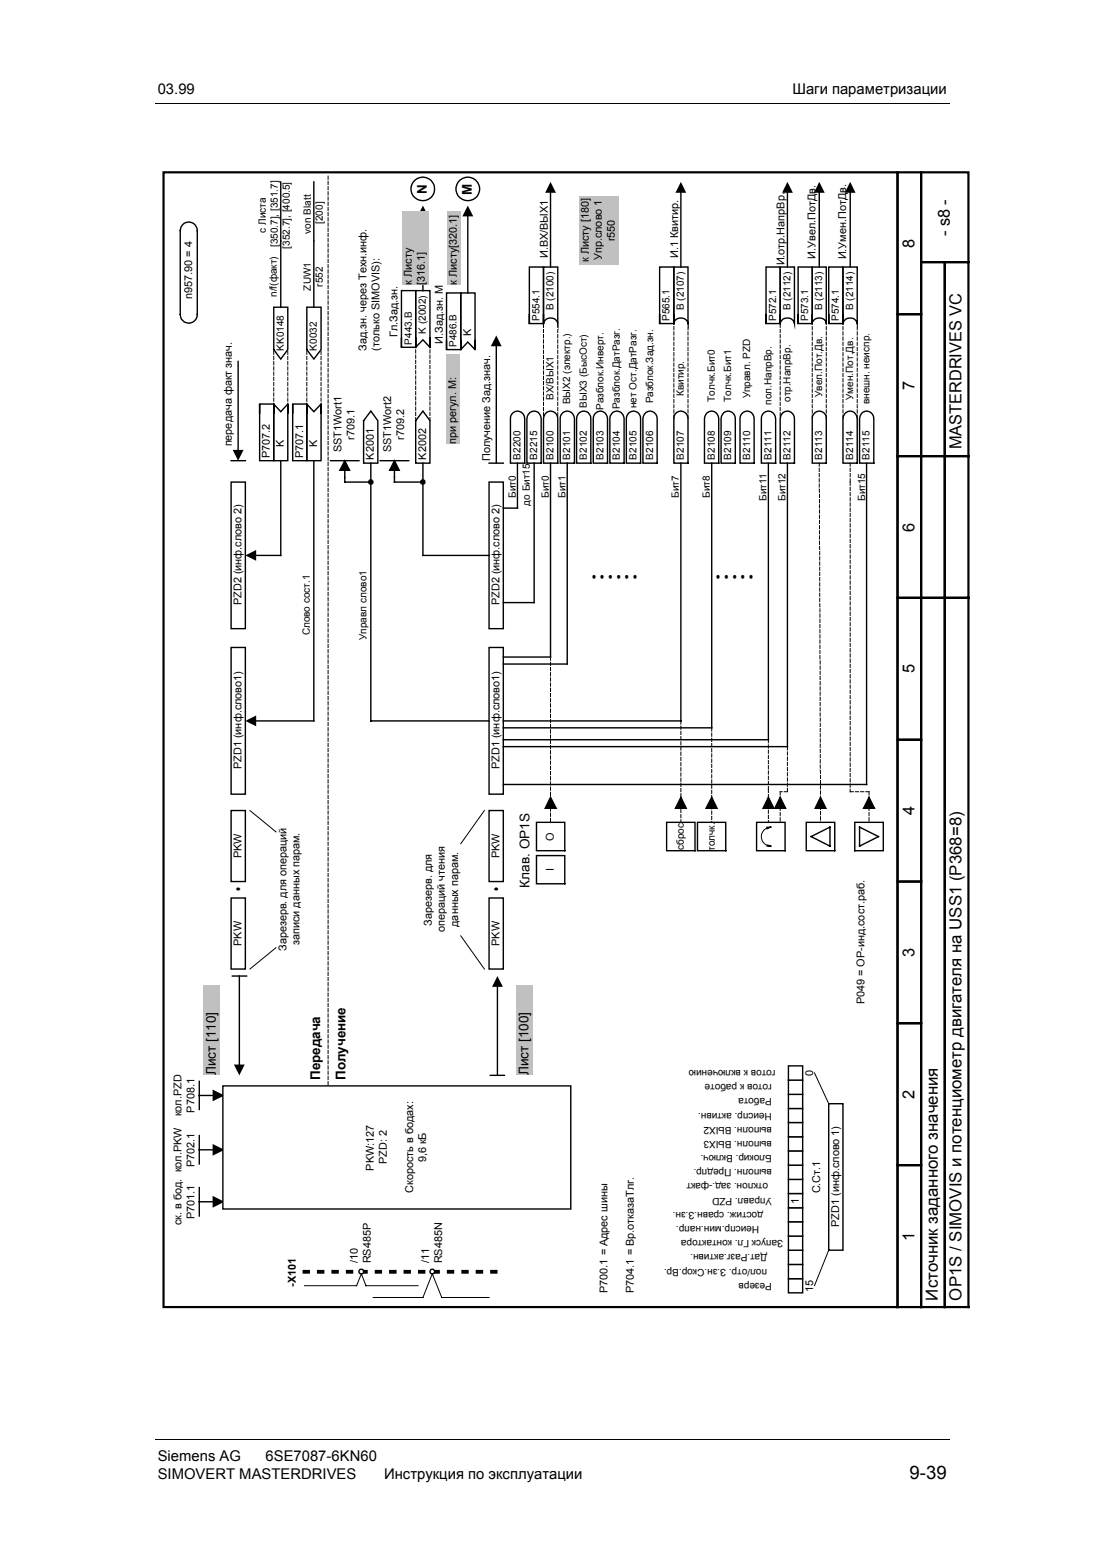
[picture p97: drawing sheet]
<svg xmlns="http://www.w3.org/2000/svg" width="210mm" height="297mm" viewBox="0 0 210 297" stroke-linecap="round" stroke-linejoin="round" font-family="sans-serif">
<defs><g id="words">
<text font-size="3.5" x="172.9" y="281.3">9-39</text>
<g font-size="3.2">
<text x="173.8" y="47.2" transform="rotate(-90 173.8 47.2)">8</text>
<text x="180.6" y="45" transform="rotate(-90 180.6 45)">- s8 -</text>
<text x="173.8" y="74.1" transform="rotate(-90 173.8 74.1)">7</text>
<text x="182.8" y="85.5" transform="rotate(-90 182.8 85.5)">MASTERDRIVES VC</text>
<text x="173.8" y="101.1" transform="rotate(-90 173.8 101.1)">6</text>
<text x="173.8" y="128.1" transform="rotate(-90 173.8 128.1)">5</text>
<text x="173.8" y="155" transform="rotate(-90 173.8 155)">4</text>
<text x="173.8" y="182" transform="rotate(-90 173.8 182)">3</text>
<text x="173.8" y="209" transform="rotate(-90 173.8 209)">2</text>
<text x="173.8" y="236" transform="rotate(-90 173.8 236)">1</text>
<text x="178.3" y="247.3" transform="rotate(-90 178.3 247.3)">Источник заданного значения</text>
<text x="182.8" y="247.3" transform="rotate(-90 182.8 247.3)">OP1S / SIMOVIS и потенциометр двигателя на USS1 (P368=8)</text>
</g>
<g font-size="2.8">
<text x="30" y="17.8">03.99</text>
<text x="150.7" y="17.8">Шаги параметризации</text>
<text x="30" y="277.8">Siemens AG</text>
<text x="30" y="281.3">SIMOVERT MASTERDRIVES</text>
<text x="50.5" y="277.8">6SE7087-6KN60</text>
<text x="73" y="281.3">Инструкция по эксплуатации</text>
</g>
<g font-size="2.5">
<text x="81.2" y="36.9" transform="rotate(-90 81.2 36.9)">N</text>
<text x="89.7" y="37" transform="rotate(-90 89.7 37)">M</text>
<text x="100.7" y="168.8" transform="rotate(-90 100.7 168.8)">Клав. OP1S</text>
<text x="41" y="204.5" transform="rotate(-90 41 204.5)">Лист [110]</text>
<text x="60.9" y="205.4" transform="rotate(-90 60.9 205.4)">Передача</text>
<text x="65.7" y="205.4" transform="rotate(-90 65.7 205.4)">Получение</text>
<text x="100.5" y="204.5" transform="rotate(-90 100.5 204.5)">Лист [100]</text>
</g>
<g font-size="2.1">
<text x="116.9" y="45.9" transform="rotate(-90 116.9 45.9)">r550</text>
<text x="104.2" y="49.1" transform="rotate(-90 104.2 49.1)">И.ВХ/ВЫХ1</text>
<text x="112" y="49.8" transform="rotate(-90 112 49.8)">к Листу [180]</text>
<text x="114.4" y="49.5" transform="rotate(-90 114.4 49.5)">Упр.слово 1</text>
<text x="128.9" y="49.1" transform="rotate(-90 128.9 49.1)">И.1 Квитир.</text>
<text x="149.2" y="50.5" transform="rotate(-90 149.2 50.5)">И.отр.НапрВр.</text>
<text x="155" y="49.2" transform="rotate(-90 155 49.2)">И.Увел.ПотДв.</text>
<text x="160.9" y="49.3" transform="rotate(-90 160.9 49.3)">И.Умен.ПотДв.</text>
<text x="36.5" y="56.8" transform="rotate(-90 36.5 56.8)">n957.90 = 4</text>
<text x="78.3" y="54.1" transform="rotate(-90 78.3 54.1)">к Листу</text>
<text x="80.8" y="54.1" transform="rotate(-90 80.8 54.1)">[316.1]</text>
<text x="86.8" y="54.1" transform="rotate(-90 86.8 54.1)">к Листу[320.1]</text>
<text x="75.6" y="64.1" transform="rotate(-90 75.6 64.1)">Гл.Зад.зн.</text>
<text x="84.2" y="65.3" transform="rotate(-90 84.2 65.3)">И.Зад.зн. M</text>
<text x="89.6" y="63.9" transform="rotate(-90 89.6 63.9)">K</text>
<text x="69.7" y="66.7" transform="rotate(-90 69.7 66.7)">Зад.зн. через Техн.инф.</text>
<text x="72.1" y="66.7" transform="rotate(-90 72.1 66.7)">(только SIMOVIS):</text>
<text x="67.4" y="83.6" transform="rotate(-90 67.4 83.6)">r709.1</text>
<text x="76.9" y="83.6" transform="rotate(-90 76.9 83.6)">r709.2</text>
<text x="44.1" y="84.9" transform="rotate(-90 44.1 84.9)">передача факт знач.</text>
<text x="51.3" y="87.1" transform="rotate(-90 51.3 87.1)">P707.2</text>
<text x="54" y="85.1" transform="rotate(-90 54 85.1)">K</text>
<text x="57.6" y="87.1" transform="rotate(-90 57.6 87.1)">P707.1</text>
<text x="60.3" y="85.1" transform="rotate(-90 60.3 85.1)">K</text>
<text x="64.9" y="86" transform="rotate(-90 64.9 86)">SST1Wort1</text>
<text x="71.1" y="87.4" transform="rotate(-90 71.1 87.4)">K2001</text>
<text x="74.4" y="86" transform="rotate(-90 74.4 86)">SST1Wort2</text>
<text x="81" y="87.4" transform="rotate(-90 81 87.4)">K2002</text>
<text x="86.8" y="84.5" transform="rotate(-90 86.8 84.5)">при регул. M:</text>
<text x="93.2" y="87.7" transform="rotate(-90 93.2 87.7)">Получение Зад.знач.</text>
<text x="112.6" y="110.4">• • • • • •</text>
<text x="136.2" y="110.4">• • • • •</text>
<text x="45.9" y="115.1" transform="rotate(-90 45.9 115.1)">PZD2 (инф.слово 2)</text>
<text x="95" y="115.1" transform="rotate(-90 95 115.1)">PZD2 (инф.слово 2)</text>
<text x="45.9" y="146.3" transform="rotate(-90 45.9 146.3)">PZD1 (инф.слово1)</text>
<text x="95" y="146.3" transform="rotate(-90 95 146.3)">PZD1 (инф.слово1)</text>
<text x="105.3" y="159.9" transform="rotate(-90 105.3 159.9)">O</text>
<text x="45.9" y="163.2" transform="rotate(-90 45.9 163.2)">PKW</text>
<text x="95" y="163.2" transform="rotate(-90 95 163.2)">PKW</text>
<text x="105.3" y="165.7" transform="rotate(-90 105.3 165.7)">I</text>
<text x="45.9" y="169.5" transform="rotate(-90 45.9 169.5)">•</text>
<text x="95" y="169.5" transform="rotate(-90 95 169.5)">•</text>
<text x="45.9" y="179.9" transform="rotate(-90 45.9 179.9)">PKW</text>
<text x="56.9" y="179.7" transform="rotate(-90 56.9 179.7)">записи данных парам.</text>
<text x="82.1" y="176.1" transform="rotate(-90 82.1 176.1)">Зарезерв. для</text>
<text x="84.6" y="177.2" transform="rotate(-90 84.6 177.2)">операций чтения</text>
<text x="87.1" y="176.3" transform="rotate(-90 87.1 176.3)">данных парам.</text>
<text x="95" y="179.9" transform="rotate(-90 95 179.9)">PKW</text>
<text x="54.5" y="180.8" transform="rotate(-90 54.5 180.8)">Зарезерв. для операций</text>
<text x="164.4" y="191" transform="rotate(-90 164.4 191)">P049 = OP-инд.сост.раб.</text>
<text x="154.6" y="204.6" transform="rotate(-90 154.6 204.6)">0</text>
<text x="34.5" y="212.3" transform="rotate(-90 34.5 212.3)">кол.PZD</text>
<text x="37" y="211.6" transform="rotate(-90 37 211.6)">P708.1</text>
<text x="37" y="221.9" transform="rotate(-90 37 221.9)">P702.1</text>
<text x="73.6" y="221.4" transform="rotate(-90 73.6 221.4)">PZD: 2</text>
<text x="81" y="221" transform="rotate(-90 81 221)">9,6 кБ</text>
<text x="71.1" y="222.6" transform="rotate(-90 71.1 222.6)">PKW:127</text>
<text x="78.5" y="226.9" transform="rotate(-90 78.5 226.9)">Скорость в бодах:</text>
<text x="155.9" y="226.9" transform="rotate(-90 155.9 226.9)">С.Ст.1</text>
<text x="34.5" y="233" transform="rotate(-90 34.5 233)">ск. в бод. кол.PKW</text>
<text x="37" y="231.8" transform="rotate(-90 37 231.8)">P701.1</text>
<text x="151.9" y="228.9" transform="rotate(-90 151.9 228.9)">1</text>
<text x="159.6" y="233.3" transform="rotate(-90 159.6 233.3)">PZD1 (инф.слово 1)</text>
<text x="56.2" y="244.7" transform="rotate(-90 56.2 244.7)">-X101</text>
<text x="68.1" y="240.3" transform="rotate(-90 68.1 240.3)">/10</text>
<text x="70.5" y="240.3" transform="rotate(-90 70.5 240.3)">RS485P</text>
<text x="81.6" y="240.3" transform="rotate(-90 81.6 240.3)">/11</text>
<text x="84.1" y="240.3" transform="rotate(-90 84.1 240.3)">RS485N</text>
<text x="115.5" y="245.9" transform="rotate(-90 115.5 245.9)">P700.1 = Адрес шины</text>
<text x="120.5" y="245.9" transform="rotate(-90 120.5 245.9)">P704.1 = Вр.отказаТлг.</text>
<text x="154.6" y="245.7" transform="rotate(-90 154.6 245.7)">15</text>
</g>
<g font-size="1.9">
<text x="50.5" y="44.2" transform="rotate(-90 50.5 44.2)">с Листа</text>
<text x="52.8" y="47" transform="rotate(-90 52.8 47)">[350.7], [351.7]</text>
<text x="55.1" y="47.3" transform="rotate(-90 55.1 47.3)">[352.7], [400.5]</text>
<text x="59.1" y="44.4" transform="rotate(-90 59.1 44.4)">von Blatt</text>
<text x="61.4" y="42.6" transform="rotate(-90 61.4 42.6)">[200]</text>
<text x="52.6" y="56.5" transform="rotate(-90 52.6 56.5)">n/f(факт)</text>
<text x="59.1" y="55.3" transform="rotate(-90 59.1 55.3)">ZUW1</text>
<text x="61.4" y="54.5" transform="rotate(-90 61.4 54.5)">r552</text>
<text x="105.2" y="59" transform="rotate(-90 105.2 59)">B (2100)</text>
<text x="130" y="59" transform="rotate(-90 130 59)">B (2107)</text>
<text x="150.3" y="59" transform="rotate(-90 150.3 59)">B (2112)</text>
<text x="156.3" y="59" transform="rotate(-90 156.3 59)">B (2113)</text>
<text x="162.2" y="59" transform="rotate(-90 162.2 59)">B (2114)</text>
<text x="78.3" y="65.5" transform="rotate(-90 78.3 65.5)">P443.B</text>
<text x="81" y="63.5" transform="rotate(-90 81 63.5)">K (2002)</text>
<text x="86.8" y="66" transform="rotate(-90 86.8 66)">P486.B</text>
<text x="102.6" y="61" transform="rotate(-90 102.6 61)">P554.1</text>
<text x="127.3" y="61" transform="rotate(-90 127.3 61)">P565.1</text>
<text x="147.6" y="61" transform="rotate(-90 147.6 61)">P572.1</text>
<text x="153.6" y="61" transform="rotate(-90 153.6 61)">P573.1</text>
<text x="159.5" y="61" transform="rotate(-90 159.5 61)">P574.1</text>
<text x="54" y="66.7" transform="rotate(-90 54 66.7)">KK0148</text>
<text x="60.2" y="66.7" transform="rotate(-90 60.2 66.7)">K0032</text>
<text x="105.2" y="76.1" transform="rotate(-90 105.2 76.1)">ВХ/ВЫХ1</text>
<text x="108.4" y="76.9" transform="rotate(-90 108.4 76.9)">ВЫХ2 (электр.)</text>
<text x="111.6" y="77.5" transform="rotate(-90 111.6 77.5)">ВЫХ3 (БысОст)</text>
<text x="114.7" y="78" transform="rotate(-90 114.7 78)">Разблок.Инверт.</text>
<text x="117.9" y="77.8" transform="rotate(-90 117.9 77.8)">Разблок.ДатРазг.</text>
<text x="121" y="77.6" transform="rotate(-90 121 77.6)">нет Ост.ДатРазг.</text>
<text x="124.2" y="76.7" transform="rotate(-90 124.2 76.7)">Разблок.Зад.зн.</text>
<text x="130" y="75.3" transform="rotate(-90 130 75.3)">Квитир.</text>
<text x="135.9" y="76.4" transform="rotate(-90 135.9 76.4)">Толчк.Бит0</text>
<text x="139" y="76.4" transform="rotate(-90 139 76.4)">Толчк.Бит1</text>
<text x="142.6" y="75.8" transform="rotate(-90 142.6 75.8)">Управл. PZD</text>
<text x="146.7" y="77" transform="rotate(-90 146.7 77)">пол.НапрВр.</text>
<text x="150.3" y="76.5" transform="rotate(-90 150.3 76.5)">отр.НапрВр.</text>
<text x="156.3" y="75.5" transform="rotate(-90 156.3 75.5)">Увел.Пот.Дв.</text>
<text x="162.2" y="76.1" transform="rotate(-90 162.2 76.1)">Умен.Пот.Дв.</text>
<text x="165.3" y="76.9" transform="rotate(-90 165.3 76.9)">внешн. неиспр.</text>
<text x="99" y="87.4" transform="rotate(-90 99 87.4)">B2200</text>
<text x="102.1" y="87.4" transform="rotate(-90 102.1 87.4)">B2215</text>
<text x="105.2" y="87.4" transform="rotate(-90 105.2 87.4)">B2100</text>
<text x="108.4" y="87.4" transform="rotate(-90 108.4 87.4)">B2101</text>
<text x="111.6" y="87.4" transform="rotate(-90 111.6 87.4)">B2102</text>
<text x="114.7" y="87.4" transform="rotate(-90 114.7 87.4)">B2103</text>
<text x="117.9" y="87.4" transform="rotate(-90 117.9 87.4)">B2104</text>
<text x="121" y="87.4" transform="rotate(-90 121 87.4)">B2105</text>
<text x="124.2" y="87.4" transform="rotate(-90 124.2 87.4)">B2106</text>
<text x="130" y="87.4" transform="rotate(-90 130 87.4)">B2107</text>
<text x="135.9" y="87.4" transform="rotate(-90 135.9 87.4)">B2108</text>
<text x="139" y="87.4" transform="rotate(-90 139 87.4)">B2109</text>
<text x="142.6" y="87.4" transform="rotate(-90 142.6 87.4)">B2110</text>
<text x="146.7" y="87.4" transform="rotate(-90 146.7 87.4)">B2111</text>
<text x="150.3" y="87.4" transform="rotate(-90 150.3 87.4)">B2112</text>
<text x="156.3" y="87.4" transform="rotate(-90 156.3 87.4)">B2113</text>
<text x="162.2" y="87.4" transform="rotate(-90 162.2 87.4)">B2114</text>
<text x="165.3" y="87.4" transform="rotate(-90 165.3 87.4)">B2115</text>
<text x="98.1" y="94.7" transform="rotate(-90 98.1 94.7)">Бит0</text>
<text x="104.4" y="94.7" transform="rotate(-90 104.4 94.7)">Бит0</text>
<text x="107.5" y="94.7" transform="rotate(-90 107.5 94.7)">Бит1</text>
<text x="129.1" y="94.7" transform="rotate(-90 129.1 94.7)">Бит7</text>
<text x="135" y="94.7" transform="rotate(-90 135 94.7)">Бит8</text>
<text x="145.8" y="95.2" transform="rotate(-90 145.8 95.2)">Бит11</text>
<text x="149.4" y="95.2" transform="rotate(-90 149.4 95.2)">Бит12</text>
<text x="164.5" y="95.2" transform="rotate(-90 164.5 95.2)">Бит15</text>
<text x="100.8" y="96.1" transform="rotate(-90 100.8 96.1)">до Бит15</text>
<text x="58.9" y="120.8" transform="rotate(-90 58.9 120.8)">Слово сост.1</text>
<text x="69.7" y="121.7" transform="rotate(-90 69.7 121.7)">Управл слово1</text>
<text x="130" y="161.7" transform="rotate(-90 130 161.7)">сброс</text>
<text x="135.9" y="161.8" transform="rotate(-90 135.9 161.8)">толчк.</text>
<text x="147.5" y="203.5" transform="rotate(-180 147.5 203.5)">готов к включению</text>
<text x="146.7" y="208.9" transform="rotate(-180 146.7 208.9)">Работа</text>
<text x="146.7" y="206.2" transform="rotate(-180 146.7 206.2)">готов к работе</text>
<text x="146.7" y="214.3" transform="rotate(-180 146.7 214.3)">выполн. ВЫХ2</text>
<text x="146.7" y="211.6" transform="rotate(-180 146.7 211.6)">Неиспр. активн.</text>
<text x="146.7" y="219.7" transform="rotate(-180 146.7 219.7)">Блокир. Включ.</text>
<text x="146.7" y="217" transform="rotate(-180 146.7 217)">выполн. ВЫХ3</text>
<text x="146" y="225" transform="rotate(-180 146 225)">отклон. зад.-факт</text>
<text x="146.7" y="227.7" transform="rotate(-180 146.7 227.7)">Управл. PZD</text>
<text x="146.7" y="222.3" transform="rotate(-180 146.7 222.3)">выполн. Предпр.</text>
<text x="144.3" y="233.2" transform="rotate(-180 144.3 233.2)">Неиспр.мин.напр.</text>
<text x="145.1" y="230.4" transform="rotate(-180 145.1 230.4)">достиж. сравн.З.зн.</text>
<text x="145.8" y="238.5" transform="rotate(-180 145.8 238.5)">Дат.Разг.активн.</text>
<text x="148.9" y="235.8" transform="rotate(-180 148.9 235.8)">Запуск Гл. контактора</text>
<text x="145.8" y="241.3" transform="rotate(-180 145.8 241.3)">пол/отр. З.зн.Скор.Вр.</text>
<text x="146.7" y="243.9" transform="rotate(-180 146.7 243.9)">Резерв</text>
</g>
</g></defs>
<path d="M29.5 19.7h151M29.5 273.8h151" fill="none" stroke="#000" stroke-width=".19"/>
<g fill="none" stroke="#000" stroke-width=".42">
<path d="M31.1 32.8h139.5v215.8h-139.5zM170.6 32.8h4.5v27h-4.5zM175.1 32.8h9v17h-9zM170.6 59.8h4.5v26.9h-4.5zM175.1 49.8h4.5v36.9h-4.5zM179.6 49.8h4.5v36.9h-4.5zM170.6 86.7h4.5v27h-4.5zM175.1 86.7h4.5v27h-4.5zM179.6 86.7h4.5v27h-4.5zM170.6 113.7h4.5v27h-4.5zM175.1 113.7h4.5v134.9h-4.5zM179.6 113.7h4.5v134.9h-4.5z"/>
<path d="M170.6 140.7h4.5v26.9h-4.5zM170.6 167.6h4.5v27h-4.5zM170.6 194.6h4.5v27h-4.5zM170.6 221.6h4.5v27h-4.5z"/>
</g>
<g fill="none" stroke="#000" stroke-width=".27">
<path d="M53.4 34.6v23.8M59.7 34.6v23.8M129.5 36.4v14.4M149.7 36.4v14.4M155.8 36.4v14.4M52 58.4h2.7v8.1l-1.3 1.8-1.4-1.8zM58.3 58.4h2.7v8.1l-1.3 1.8-1.4-1.8zM80.4 40.9v14.4M88.9 40.9v14.8M125.4 59.8v1.7v-10.7h2.7v10.7v-1.7M128.1 50.8h2.7v10.7a1.38 1.38 0 0 0-1.3-1 1.38 1.38 0 0 0-1.4 1zM145.6 59.8v1.7v-10.7h2.7v10.7v-1.7"/>
<path d="M148.3 50.8h2.7v10.7a1.4 1.4 0 0 0-1.3-1 1.4 1.4 0 0 0-1.4 1zM151.7 59.8v1.7v-10.7h2.7v10.7v-1.7M154.4 50.8h2.7v10.7a1.37 1.37 0 0 0-1.3-1 1.37 1.37 0 0 0-1.4 1zM45.3 68.7v17.1M49.4 78.5v-1.7v10.8h2.6v-10.8v10.8h2.7v-10.8v1.7M49.4 76.8h2.6l1.4 1.5 1.3-1.5M55.6 78.5v-1.7v10.8h2.7v-10.8v10.8h2.7v-10.8v1.7M55.6 76.8h2.7l1.4 1.5 1.3-1.5M70.5 78.2l1.3 1.8v8.1h-2.7v-8.1zM76.3 64.3v1.7v-10.7h2.7v10.7v-10.7h2.7v10.7v-1.7M76.3 66h2.7l1.4-1.4 1.3 1.4M80.4 78.2l1.3 1.8v8.1h-2.7v-8.1z"/>
<path d="M84.9 64.8v1.7v-10.8h2.7v10.8v-10.8h2.7v10.8v-1.7M84.9 66.5h2.7l1.3-1.5 1.4 1.5M94.4 65.6v22.5M97.6 78.4a1.37 1.37 0 0 1 1.4-.1 1.37 1.37 0 0 1 .8 1.3v8.5h-2.8v-8.5l.1-.4zM100.8 78.4a1.34 1.34 0 0 1 1.4-.1 1.34 1.34 0 0 1 .7 1.3v8.5h-2.7v-8.5l.1-.4zM107 78.4a1.38 1.38 0 0 1 1.5-.1 1.38 1.38 0 0 1 .7 1.3v8.5h-2.7v-8.5l.1-.4zM110.2 78.4a1.34 1.34 0 0 1 1.4-.1 1.34 1.34 0 0 1 .7 1.3v8.5h-2.7v-8.5l.3-.8zM113.4 78.4a1.35 1.35 0 0 1 1.4 0 1.35 1.35 0 0 1 .7 1.2v8.5h-2.7v-8.5l.3-.8zM116.5 78.4a1.38 1.38 0 0 1 1.4-.1 1.38 1.38 0 0 1 .8 1.3v8.5h-2.7v-8.5v-.4zM119.7 78.4a1.35 1.35 0 0 1 1.4-.1 1.35 1.35 0 0 1 .7 1.3v8.5h-2.7v-8.5l.2-.8zM122.8 78.4a1.35 1.35 0 0 1 1.4 0 1.35 1.35 0 0 1 .7 1.2v8.5h-2.7v-8.5l.3-.8zM125.4 61.5h2.7"/>
<path d="M128.7 78.4a1.37 1.37 0 0 1 1.4-.1 1.37 1.37 0 0 1 .7 1.3v8.5h-2.7v-8.9zM134.5 78.4a1.34 1.34 0 0 1 1.4-.1 1.34 1.34 0 0 1 .8 1.3v8.5h-2.8v-8.5l.3-.8zM137.6 78.4a1.37 1.37 0 0 1 1.5-.1 1.37 1.37 0 0 1 .7 1.3v8.5h-2.7v-8.5l.1-.4zM141.3 78.4a1.33 1.33 0 0 1 1.4-.1 1.33 1.33 0 0 1 .7 1.3v8.5h-2.7v-8.5l.1-.4zM145.3 78.4a1.38 1.38 0 0 1 1.4-.1 1.38 1.38 0 0 1 .8 1.3v8.5h-2.7v-8.5v-.4zM145.6 61.5h2.7M148.9 78.4a1.34 1.34 0 0 1 1.4-.1 1.34 1.34 0 0 1 .7 1.3v8.5h-2.7v-8.5l.1-.4zM151.7 61.5h2.7M160.8 78.4a1.34 1.34 0 0 1 1.5-.1 1.34 1.34 0 0 1 .7 1.3v8.5h-2.7v-8.5l.1-.4zM164 78.4a1.37 1.37 0 0 1 1.4-.1 1.37 1.37 0 0 1 .7 1.3v8.5h-2.7v-8.5l.1-.4zM53.4 87.6v18M59.7 87.6v49.5"/>
<path d="M62.8 87.6h5.4M65.6 88.1v3.6h4.9v-3.6M72.3 87.6h5.4M75 88.1v3.6h5.4M80.4 88.1v17.5M98.4 88.1v8.5M101.6 88.1v26.5M164.8 88.1v61.1M37.9 205.6v5.4M37.9 215.9v5.4M37.9 218.7h4.5M37.9 208.3h4.5"/>
<path d="M37.9 228.5h4.5M37.9 225.8v5.4"/>
</g>
<path d="M129.5 34.6l1 2.1h-2.1zM149.7 34.6l1 2.1h-2zM155.8 34.6l1 2.1h-2.1zM80.4 39.1l1 2h-2zM88.9 39.1l1.1 2h-2.1zM94.4 63.8l1 2h-2.1zM44.2 85.6h2.1l-1 2z" fill="#000"/>
<g fill="#000" stroke="#000" stroke-width=".27">
<path d="M65.6 87.6l.9 1.8h-1.9z" fill-rule="evenodd"/>
<path d="M75 87.6l.9 1.8h-1.8z" fill-rule="evenodd"/>
<path d="M40.6 217.8l1.8 .9-1.8 .9z" fill-rule="evenodd"/>
<path d="M40.6 207.4l1.8 .9-1.8 .9z" fill-rule="evenodd"/>
<path d="M40.6 227.6l1.8 .9-1.8 .9z" fill-rule="evenodd"/>
</g>
<g fill="#000" stroke="#000" stroke-width=".19">
<circle cx="70.5" cy="91.7" r=".43"/>
<circle cx="80.4" cy="91.7" r=".45"/>
</g>
<g fill="#fff" stroke="#000" stroke-width=".27">
<path d="M42.4 206.5h66.1v23.4h-66.1z" fill-rule="evenodd"/>
<path d="M93 170.8h2.7v13.5h-2.7z" fill-rule="evenodd"/>
<path d="M93 154.1h2.7v13.5h-2.7z" fill-rule="evenodd"/>
<path d="M93 123.1h2.7v27.9h-2.7z" fill-rule="evenodd"/>
<path d="M93 91.7h2.7v27.8h-2.7z" fill-rule="evenodd"/>
</g>
<path d="M43.9 87.6h2.8M93 88.1h2.7M94.6 187.4v17.1M93.2 204.5h2.7" fill="none" stroke="#000" stroke-width=".27"/>
<path d="M94.6 185.6l1 2.1h-2z" fill="#000"/>
<g fill="#fff" stroke="#000" stroke-width=".27">
<path d="M43.9 170.8h2.8v13.5h-2.8z" fill-rule="evenodd"/>
<path d="M43.9 154.1h2.8v13.5h-2.8z" fill-rule="evenodd"/>
<path d="M43.9 123.1h2.8v27.9h-2.8z" fill-rule="evenodd"/>
<path d="M43.9 91.7h2.8v27.8h-2.8z" fill-rule="evenodd"/>
</g>
<g fill="none" stroke="#000" stroke-width=".27">
<path d="M103.9 78.4a1.35 1.35 0 0 1 1.4 0 1.35 1.35 0 0 1 .7 1.2v8.5h-2.7v-8.5l.3-.8zM70.5 91.7v45.4h22.5M95.7 96.6h2.7M104.7 88.1v36.8h-9M107.8 88.1v38.2h-12.1M129.5 88.1v49h-33.8M48.4 105.6h5M80.4 105.6h12.6M95.7 114.6h5.9M48.4 137.1h11.3M95.7 149.2h69.1M44.2 185.6h2.7"/>
<path d="M45.5 185.6v17.1"/>
</g>
<path d="M46.7 105.6l2-1v2zM46.7 137.1l2-1v2zM44.5 202.4h2l-1 2.1z" fill="#000"/>
<g fill="#c0c0c0">
<path d="M98.2 187.4h3v17.1h-3z"/>
<path d="M38.8 187.4h3v17.1h-3z"/>
</g>
<path d="M155 78.4a1.33 1.33 0 0 1 1.4-.1 1.33 1.33 0 0 1 .7 1.3v8.5h-2.7v-8.5l.1-.4z" fill="none" stroke="#000" stroke-width=".27"/>
<g fill="#c0c0c0">
<path d="M84.9 67.4h2.5v17.1h-2.5z"/>
<path d="M110.1 37.3h7.4v13h-7.4z"/>
</g>
<path d="M47.5 154.1l5 4.1M92.1 154.1l-4.5 6.3M87.6 178l4.5 6.3M52.5 180.2l-5 4.1" fill="none" stroke="#000" stroke-width=".19"/>
<g fill="none" stroke="#000" stroke-width=".72">
<path d="M57.9 241.9h.7M60.6 241.9h.7M63.4 241.9h.7M66.1 241.9h.7M68.9 241.9h.7M71.6 241.9h.7M74.3 241.9h.7M77.1 241.9h.7M79.8 241.9h.7M82.6 241.9h.7M85.3 241.9h.7M88.1 241.9h.7"/>
<path d="M90.8 241.9h.7M93.6 241.9h.6"/>
</g>
<g fill="#fff" stroke="#000" stroke-width=".27">
<circle cx="68.7" cy="241.8" r=".45"/>
<circle cx="82.2" cy="241.8" r=".43"/>
</g>
<path d="M57.9 244.5h9.9l.9-2.3 .9 2.3h9.9M71 246.7h9.4l1.8-4.5 1.8 4.5h9" fill="none" stroke="#000" stroke-width=".19"/>
<path d="M67.8 40.2h4.9v26.5h-4.9z" fill="#fff"/>
<g fill="none" stroke="#000" stroke-width=".27">
<path d="M104.7 36.4v14.4M100.6 59.8v1.7v-10.7h2.7v10.7v-1.7M103.3 50.8h2.7v10.7a1.4 1.4 0 0 0-1.3-1 1.4 1.4 0 0 0-1.4 1zM100.6 61.5h2.7M135.3 88.1v50.3h-39.6M146.1 88.1v52.6h-50.4M149.7 88.1v53.9h-54M102 156.4h5.4v5.4h-5.4zM126.7 156.4h5.4v5.4h-5.4zM132.6 156.4h5.4v5.4h-5.4zM143.8 156.4h5.5v5.4h-5.5zM153.3 156.4h5.4v5.4h-5.4z"/>
<path d="M154.2 159.1l3.6-1.8v3.6zM162.5 156.4h5.4v5.4h-5.4zM163.4 157.3l3.6 1.8-3.6 1.8zM102 162.7h5.4v5.4h-5.4z"/>
</g>
<g fill="none" stroke="#000" stroke-width=".19">
<path d="M79 66v.1M79 66.5v.6M79 67.5v.6M79 68.5v.6M79 69.5v.6M79 70.5v.6M79 71.5v.6M79 72.5v.6M79 73.4v.7M79 74.4v.7M79 75.4v.7M79 76.4v.6"/>
<path d="M79 77.4v.6M79 78.4v.6M79 79.4v.6M155.8 88.1v.6M155.8 89v.7M155.8 90v.7M155.8 91v.7M155.8 92v.6M155.8 93v.6M155.8 94v.6M155.8 95v.6M155.8 96v.6"/>
<path d="M155.8 97v.6M155.8 98v.6M155.8 99v.6M155.8 99.9v.6M161.6 88.1v.6M161.6 89v.7M161.6 90v.7M161.6 91v1.3M161.6 92.7v.6M161.6 93.7v.6M161.6 94.7v.6M161.6 95.6v.6"/>
<path d="M161.6 96.6v.6M161.6 97.6v.6M161.6 98.6v.6M161.6 99.6v.6M155.8 100.9v.6M155.8 101.9v.6M155.8 102.9v.6M155.8 103.9l.1 .6M155.9 104.9v.6M155.9 105.9v.6M155.9 106.9v.6M155.9 107.9v.6"/>
<path d="M155.9 108.8v.7M155.9 109.8v.6M155.9 110.8v.6M155.9 111.8v.6M155.9 112.8v.6M155.9 113.8v.6M155.9 114.8v.6M155.9 115.8v.6M155.9 116.8v.6M155.9 117.8v.6M155.9 118.7v.7M155.9 119.7v.6"/>
<path d="M161.6 100.6v.6M161.6 101.6v.6M161.6 102.6v.6M161.6 103.5v.7M161.6 104.5v.7M161.6 105.5v.7M161.6 106.5v.6M161.6 107.5v.6M161.6 108.5v.6M161.6 109.5v.6M161.6 110.5v.6M161.6 111.5v.6"/>
<path d="M161.6 112.5v.6M161.6 113.5v.6M161.6 114.4v.6M161.6 115.4v.6M161.6 116.4v.6M161.6 117.4v.6M161.6 118.4v.6M161.6 119.4v.6M104.7 124.9v.7M104.7 125.9v.6M104.7 126.9v.6M104.7 127.9v.6"/>
<path d="M104.7 128.9v.6M104.7 129.9v.6M104.7 130.9v.6M104.7 131.9v.6M104.7 132.9v.6M104.7 133.9v.6M104.7 134.8v.6M104.7 135.8v.6M104.7 136.8v.6M104.7 137.8v.6M104.7 138.8v.6M104.7 139.8v.6"/>
<path d="M129.5 137.1v.6M129.5 138.1v.6M129.5 139.1v.6M135.3 138.4v.6M135.3 139.4v.6M155.9 120.7v.6M155.9 121.7v.6M155.9 122.7v.6M155.9 123.7v.6M155.9 124.7v.6M155.9 125.7v.6M155.9 126.7v.6"/>
<path d="M155.9 127.7v.5M155.9 128.6v.6M155.9 129.6v.6M155.9 130.6v.6M155.9 131.6v.6M155.9 132.6v.6M155.9 133.6v.6M155.9 134.6v.6M155.9 135.6v.6M156 136.5v.7M156 137.5v.7M156 138.5v.6"/>
<path d="M156 139.5v.6M161.6 120.4v.6M161.6 121.4v.6M161.6 122.4v.6M161.6 123.3v.7M161.6 124.3v.6M161.6 125.3v.6M161.6 126.3v.6M161.6 127.3v.6M161.6 128.3v.6M161.6 129.3v.6M161.6 130.3v.6"/>
<path d="M161.6 131.3v.6M161.6 132.2v.7M161.6 133.2v.7M161.6 134.2v.6M161.6 135.2v.6M161.6 136.2v.6M161.6 137.2v.6M161.6 138.2v.6M161.6 139.2v.6M104.7 140.8v.6M104.7 141.8v.6M104.7 142.7v.7"/>
<path d="M104.7 143.7v.7M104.7 144.7v.7M104.7 145.7v.6M104.7 146.7v.6M104.7 147.7v.6M104.7 148.7v.6M104.7 149.7v.6M104.7 150.7v.6M104.7 151.7v.6M104.7 152.7v.6M104.7 153.6v.6M104.7 154.6v.6"/>
<path d="M104.7 155.6v.6M129.5 140.1v.6M129.5 141.1v.5M129.5 142v.6M129.5 143v.6M129.5 144v.6M129.5 145v.6M129.5 146v.6M129.5 147v.6M129.5 148v.6M129.5 148.9v.7M129.5 149.9v.7"/>
<path d="M129.5 150.9v.7M129.5 151.9v.6M129.5 152.9v.6M129.5 153.9v.6M129.5 154.9v.6M129.5 155.9v.5M135.3 140.4v.6M135.3 141.4v.6M135.3 142.4v.6M135.3 143.4v.6M135.3 144.4v.6M135.3 145.4v.5"/>
<path d="M135.3 146.3v.6M135.3 147.3v.6M135.3 148.3v.6M135.3 149.3v.6M135.3 150.3v.6M135.3 151.3v.6M135.3 152.3v.6M135.3 153.3v.6M135.3 154.2v.7M135.3 155.2v.7M135.3 156.2v.2M145.8 157.3h.8"/>
<path d="M146.1 140.7v.6M146.1 141.6v.7M146.1 142.6v.7M146.1 143.6v.7M146.1 144.6v.6M146.1 145.6v.6M146.1 146.6v.6M146.1 147.6v.6M146.1 148.6v.6M146.1 149.6v1.1M146.1 151.1v.6M146.1 152.1v.6"/>
<path d="M146.1 153.1v.6M146.1 154.1v.6M146.1 155v.7M146.1 156v.4M146.6 157.3a1.81 1.81 0 0 0-1.9 1.8 1.81 1.81 0 0 0 1.9 1.8M146.6 157.3l-.8 .3M148.3 150.6v.6M148.3 151.6v.6M148.3 152.5v.6M148.3 153.5v.6M148.3 154.5v.6M148.3 155.5v.6"/>
<path d="M149.7 142v.6M149.7 143v.6M149.7 144v.6M149.7 145v.6M149.7 145.9v.7M149.7 146.9v.7M149.7 147.9v.6M149.7 148.9v.6M149.7 149.9v.6M156 140.5v.6M156 141.5v.6M156 142.5v.6"/>
<path d="M156 143.5v.6M156 144.5v.6M156 145.5v.6M156 146.5v.6M156 147.4v.6M156 148.4v.6M156 149.4v.6M156 150.4v.6M156 151.4v.6M156 152.4v.6M156 153.3v.6M156 154.3v.6"/>
<path d="M156 155.3v.6M156 156.3v.1M161.6 140.2v.6M161.6 141.2v.6M161.6 142.2v.5M161.6 143.1v.6M161.6 144.1v.6M161.6 145.1v.6M161.6 146.1v.6M161.6 147.1v.6M161.6 148.1v.6M161.6 149.1v.6"/>
<path d="M161.6 150.1v.5h.7M162.6 150.6h.6M163.6 150.6h.6M164.6 150.6h.6v.6M165.2 151.6v.6M165.2 152.5v.6M165.2 153.5v.6M165.2 154.5v.6M165.2 155.5v.6M145.8 160.9h.8M146 160.7l.6 .2"/>
</g>
<g fill="#000" stroke="#000" stroke-width=".27">
<path d="M104.7 151.6l1 2.1h-2z" fill-rule="evenodd"/>
<path d="M129.5 151.6l1 2.1h-2.1z" fill-rule="evenodd"/>
<path d="M135.3 151.6l1 2.1h-2.1z" fill-rule="evenodd"/>
<path d="M146.1 151.6l1 2.1h-2z" fill-rule="evenodd"/>
<path d="M148.3 151.6l1.1 2.1h-2.1z" fill-rule="evenodd"/>
<path d="M156 151.6l1 2.1h-2z" fill-rule="evenodd"/>
<path d="M165.2 151.6l1.1 2.1h-2.1z" fill-rule="evenodd"/>
</g>
<path d="M104.7 34.6l1 2.1h-2z" fill="#000"/>
<path d="M85 40.2h2.5v13.9h-2.5z" fill="#c0c0c0"/>
<g fill="none" stroke="#000" stroke-width=".19">
<path d="M62.4 33.5v.6M62.4 34.5v.6M62.4 35.5v.6M62.4 36.5v.6M62.4 37.4v.7M62.4 38.4v.7M62.4 39.4v.6M62.4 40.4v.6M62.4 41.4v.6M62.4 42.4v.6M62.4 43.4v.6M62.4 44.4v.6"/>
<path d="M62.4 45.4v.6M62.4 46.4v.6M62.4 47.3v.7M62.4 48.3v.6M62.4 49.3v.6M62.4 50.3v.6M62.4 51.3v.6M62.4 52.3v.6M62.4 53.3v.6M62.4 54.3v.6M62.4 55.3v.6M62.4 56.3v.6"/>
<path d="M62.4 57.2v.6M62.4 58.2v.6M62.4 59.2v.6M62.4 60.2v.6M62.4 61.2v.6M62.4 62.2v.6M62.4 63.2v.6M62.4 64.2v.6M62.4 65.2v.6M62.4 66.1v.7M62.4 67.1v.7M62.4 68.1v.6"/>
<path d="M62.4 69.1v.6M62.4 70.1v.6M62.4 71.1v.6M62.4 72.1v.6M62.4 73.1v.6M62.4 74.1v.6M62.4 75.1v.6M62.4 76.1v.5M62.4 77v.6M62.4 78v.6M62.4 79v.6M62.4 80v.6"/>
<path d="M62.4 81v.6M62.4 82v.6M62.4 83v.6M62.4 83.9v.7M62.4 84.9v.7M62.4 85.9v.7M62.4 86.9v.6M62.4 87.9v.6M62.4 88.9v.6M62.4 89.9v.6M62.4 90.9v.6M62.4 91.9v.6"/>
<path d="M62.4 92.9v.6M62.4 93.9v.6M62.4 94.8v.6M62.4 95.8v.6M62.4 96.8v.6M62.4 97.8v.6M62.4 98.8v.6M62.4 99.8v.6M62.4 100.8v.6M62.4 101.8v.6M62.4 102.8v.6M62.4 103.7v.7"/>
<path d="M62.4 104.7v.6M62.4 105.7v.6M62.4 106.7v.6M62.4 107.7v.6M62.4 108.7v.6M62.4 109.7v.6M62.4 110.7v.6M62.4 111.7v.6M62.4 112.6v.7M62.4 113.6v.7M62.4 114.6v.6M62.4 115.6v.6"/>
<path d="M62.4 116.6v.6M62.4 117.6v.6M62.4 118.6v.6M62.4 119.6v.6M62.4 120.6v.6M62.4 121.6v.6M62.4 122.6v.5M62.4 123.5v.6M62.4 124.5v.6M62.4 125.5v.6M62.4 126.5v.6M62.4 127.5v.6"/>
<path d="M62.4 128.5v.6M62.4 129.5v.6M62.4 130.5v.6M62.4 131.4v.7M62.4 132.4v.7M62.4 133.4v.6M62.4 134.4v.6M62.4 135.4v.6M62.4 136.4v.6M62.4 137.4v.6M62.4 138.4v.6M62.4 139.4v.6"/>
<path d="M62.4 140.4v.6M62.4 141.4v.6M62.4 142.3v.6M62.4 143.3v.6M62.4 144.3v.6M62.4 145.3v.6M62.4 146.3v.6M62.4 147.3v.6M62.4 148.3v.6M62.4 149.3v.6M62.4 150.3v.6M62.4 151.2v.6"/>
<path d="M62.4 152.2v.6M62.4 153.2v.6M62.4 154.2v.6M62.4 155.2v.6M62.4 156.2v.6M62.4 157.2v.6M62.4 158.2v.6M62.4 159.2v.6M62.4 160.1v.7M62.4 161.1v.7M62.4 162.1v.6M62.4 163.1v.6"/>
<path d="M62.4 164.1v.6M62.4 165.1v.6M62.4 166.1v.6M62.4 167.1v.6M62.4 168.1v.6M62.4 169.1v.6M62.4 170.1v.5M62.4 171v.6M62.4 172v.6M62.4 173v.6M62.4 174v.6M62.4 175v.6"/>
<path d="M62.4 176v.6M62.4 177v.6M62.4 178v.6M62.4 178.9v.7M62.4 179.9v.7M62.4 180.9v.6M62.4 181.9v.6M62.4 182.9v.6M62.4 183.9v.6M62.4 184.9v.6M62.4 185.9v.6M62.4 186.9v.6"/>
<path d="M62.4 187.9v.6M62.4 188.8v.7M62.4 189.8v.6M62.4 190.8v.6M62.4 191.8v.6M62.4 192.8v.6M62.4 193.8v.6M62.4 194.8v.6M62.4 195.8v.6M62.4 196.8v.6M62.4 197.8v.6M62.4 198.7v.6"/>
<path d="M62.4 199.7v.6M62.4 200.7v.6M62.4 201.7v.6M62.4 202.7v.6M62.4 203.7v.6M62.4 204.7v.6M62.4 205.7v.6"/>
</g>
<path d="M76.4 40.2h5v13.9h-5z" fill="#c0c0c0"/>
<g fill="none" stroke="#000" stroke-width=".19">
<path d="M52 66.8v.6M52 67.8v.6M52 68.8v.6M52 69.8v.6M52 70.8v.6M52 71.7v.6M52 72.7v.6M52 73.7v.6M52 74.7v.6M52 75.7v.6M52 76.7v.6M54.7 66.8v.6"/>
<path d="M54.7 67.8v.6M54.7 68.8v.6M54.7 69.8v.6M54.7 70.8v.6M54.7 71.7v.6M54.7 72.7v.6M54.7 73.7v.6M54.7 74.7v.6M54.7 75.7v.6M54.7 76.7v.6M58.3 66.8v.6M58.3 67.8v.6"/>
<path d="M58.3 68.8v.6M58.3 69.8v.6M58.3 70.8v.6M58.3 71.7v.6M58.3 72.7v.6M58.3 73.7v.6M58.3 74.7v.6M58.3 75.7v.6M58.3 76.7v.6M61 66.8v.6M61 67.8v.6M61 68.8v.6"/>
<path d="M61 69.8v.6M61 70.8v.6M61 71.7v.6M61 72.7v.6M61 73.7v.6M61 74.7v.6M61 75.7v.6M61 76.7v.6M81.7 66v.1M81.7 66.5v.6M81.7 67.5v.6M81.7 68.5v.6"/>
<path d="M81.7 69.5v.6M81.7 70.5v.6M81.7 71.5v.6M81.7 72.5v.6M81.7 73.4v.7M81.7 74.4v.7M81.7 75.4v.7M81.7 76.4v.6M81.7 77.4v.6M81.7 78.4v.6M81.7 79.4v.6M103.3 61.1v.2"/>
<path d="M103.3 61.7v.6M103.3 62.7v.5M103.3 63.6v.6M103.3 64.6v.6M103.3 65.6v.6M103.3 66.6v.6M103.3 67.6v.6M103.3 68.6v.6M103.3 69.6v.6M103.3 70.6v.6M103.3 71.5v.7M103.3 72.5v.7"/>
<path d="M103.3 73.5v.6M103.3 74.5v.6M103.3 75.5v.6M103.3 76.5v.6M103.3 77.5v.6M103.3 78.5v.6M106 61.7v.6M106 62.7v.5M106 63.6v.6M106 64.6v.6M106 65.6v.6M106 66.6v.6"/>
<path d="M106 67.6v.6M106 68.6v.6M106 69.6v.6M106 70.6v.6M106 71.5v.7M106 72.5v.7M106 73.5v.6M106 74.5v.6M106 75.5v.6M106 76.5v.6M106 77.5v.6M106 78.5v.6"/>
<path d="M128.1 61.5v.2M128.1 62.1v.6M128.1 63.1v.6M128.1 64.1v.6M128.1 65.1v.6M128.1 66.1v.6M128.1 67.1v.6M128.1 68.1v.6M128.1 69v.6M128.1 70v.6M128.1 71v.6M128.1 72v.6"/>
<path d="M128.1 73v.6M128.1 74v.6M128.1 75v.6M128.1 76v.6M128.1 77v.6M128.1 77.9v.6M128.1 78.9v.6M130.8 61.5v.2M130.8 62.1v.6M130.8 63.1v.6M130.8 64.1v.6M130.8 65.1v.6"/>
<path d="M130.8 66.1v.6M130.8 67.1v.6M130.8 68.1v.6M130.8 69v.6M130.8 70v.6M130.8 71v.6M130.8 72v.6M130.8 73v.6M130.8 74v.6M130.8 75v.6M130.8 76v.6M130.8 77v.6"/>
<path d="M130.8 77.9v.6M130.8 78.9v.6M148.3 61.1v.2M148.3 61.7v.6M148.3 62.7v.5M148.3 63.6v.6M148.3 64.6v.6M148.3 65.6v.6M148.3 66.6v.6M148.3 67.6v.6M148.3 68.6v.6M148.3 69.6v.6"/>
<path d="M148.3 70.6v.6M148.3 71.5v.7M148.3 72.5v.7M148.3 73.5v.6M148.3 74.5v.6M148.3 75.5v.6M148.3 76.5v.6M148.3 77.5v.6M148.3 78.5v.6M160.3 61.5v.2M160.3 62.1v.6M160.3 63.1v.6"/>
<path d="M160.3 64.1v.6M160.3 65.1v.6M160.3 66.1v.6M160.3 67.1v.6M160.3 68.1v.6M160.3 69v.6M160.3 70v.6M160.3 71v.6M160.3 72v.6M160.3 73v.6M160.3 74v.6M160.3 75v.6"/>
<path d="M160.3 76v.6M160.3 77v.6M160.3 77.9v.6M160.3 78.9v.6"/>
</g>
<g fill="#fff" stroke="#000" stroke-width=".27">
<circle cx="80.4" cy="35.9" r="2.24"/>
<circle cx="88.9" cy="35.9" r="2.24"/>
</g>
<path d="M161.6 36.4v14.4M34.3 59.8a1.62 1.62 0 0 0 1.6 1.7 1.62 1.62 0 0 0 1.6-1.7M34.3 43.8a1.62 1.62 0 0 1 1.6-1.6 1.62 1.62 0 0 1 1.6 1.6M34.3 43.9v15.9M37.5 43.9v15.9M157.6 59.8v1.7v-10.7h2.7v10.7v-1.7M160.3 50.8h2.7v10.7a1.4 1.4 0 0 0-1.4-1 1.4 1.4 0 0 0-1.3 1zM157.6 61.5h2.7" fill="none" stroke="#000" stroke-width=".27"/>
<g fill="none" stroke="#000" stroke-width=".19">
<path d="M154.4 61.5v.2M154.4 62.1v.6M154.4 63.1v.6M154.4 64.1v.6M154.4 65.1v.6M154.4 66.1v.6M154.4 67.1v.6M154.4 68.1v.6M154.4 69v.6M154.4 70v.6M154.4 71v.6M154.4 72v.6"/>
<path d="M154.4 73v.6M154.4 74v.6M154.4 75v.6M154.4 76v.6M154.4 77v.6M154.4 77.9v.6M154.4 78.9v.6M157.1 61.5v.2M157.1 62.1v.6M157.1 63.1v.6M157.1 64.1v.6M157.1 65.1v.6"/>
<path d="M157.1 66.1v.6M157.1 67.1v.6M157.1 68.1v.6M157.1 69v.6M157.1 70v.6M157.1 71v.6M157.1 72v.6M157.1 73v.6M157.1 74v.6M157.1 75v.6M157.1 76v.6M157.1 77v.6"/>
<path d="M157.1 77.9v.6M157.1 78.9v.6M163 61.5v.2M163 62.1v.6M163 63.1v.6M163 64.1v.6M163 65.1v.6M163 66.1v.6M163 67.1v.6M163 68.1v.6M163 69v.6M163 70v.6"/>
<path d="M163 71v.6M163 72v.6M163 73v.6M163 74v.6M163 75v.6M163 76v.6M163 77v.6M163 77.9v.6M163 78.9v.6M148.3 150.6h.4M149.1 150.6h.6"/>
</g>
<path d="M161.6 34.6l1.1 2.1h-2.1z" fill="#000"/>
<g fill="#fff" stroke="#000" stroke-width=".27">
<path d="M157.6 209.9h2.7v27.8h-2.7z" fill-rule="evenodd"/>
<path d="M149.9 243.2h2.7v2.7h-2.7z" fill-rule="evenodd"/>
<path d="M149.9 240.5h2.7v2.7h-2.7z" fill-rule="evenodd"/>
<path d="M149.9 237.7h2.7v2.8h-2.7z" fill-rule="evenodd"/>
<path d="M149.9 235.1h2.7v2.6h-2.7z" fill-rule="evenodd"/>
<path d="M149.9 232.3h2.7v2.8h-2.7z" fill-rule="evenodd"/>
<path d="M149.9 229.7h2.7v2.6h-2.7z" fill-rule="evenodd"/>
<path d="M149.9 227h2.7v2.7h-2.7z" fill-rule="evenodd"/>
</g>
<path d="M149.9 224.3h2.7v2.7h-2.7z" fill="#fff"/>
<path d="M149.9 224.3h2.7v2.7h-2.7z" fill="none" stroke="#000" stroke-width=".27"/>
<g fill="#fff" stroke="#000" stroke-width=".27">
<path d="M149.9 221.6h2.7v2.7h-2.7z" fill-rule="evenodd"/>
<path d="M149.9 218.9h2.7v2.7h-2.7z" fill-rule="evenodd"/>
<path d="M149.9 216.2h2.7v2.7h-2.7z" fill-rule="evenodd"/>
<path d="M149.9 213.5h2.7v2.7h-2.7z" fill-rule="evenodd"/>
<path d="M149.9 210.8h2.7v2.7h-2.7z" fill-rule="evenodd"/>
<path d="M149.9 208.1h2.7v2.7h-2.7z" fill-rule="evenodd"/>
<path d="M149.9 205.4h2.7v2.7h-2.7z" fill-rule="evenodd"/>
<path d="M149.9 202.7h2.7v2.7h-2.7z" fill-rule="evenodd"/>
</g>
<path d="M154.9 204l2.7 5.9M157.6 237.7l-2.7 6.8" fill="none" stroke="#000" stroke-width=".19"/>
<use href="#words"/>
</svg>
